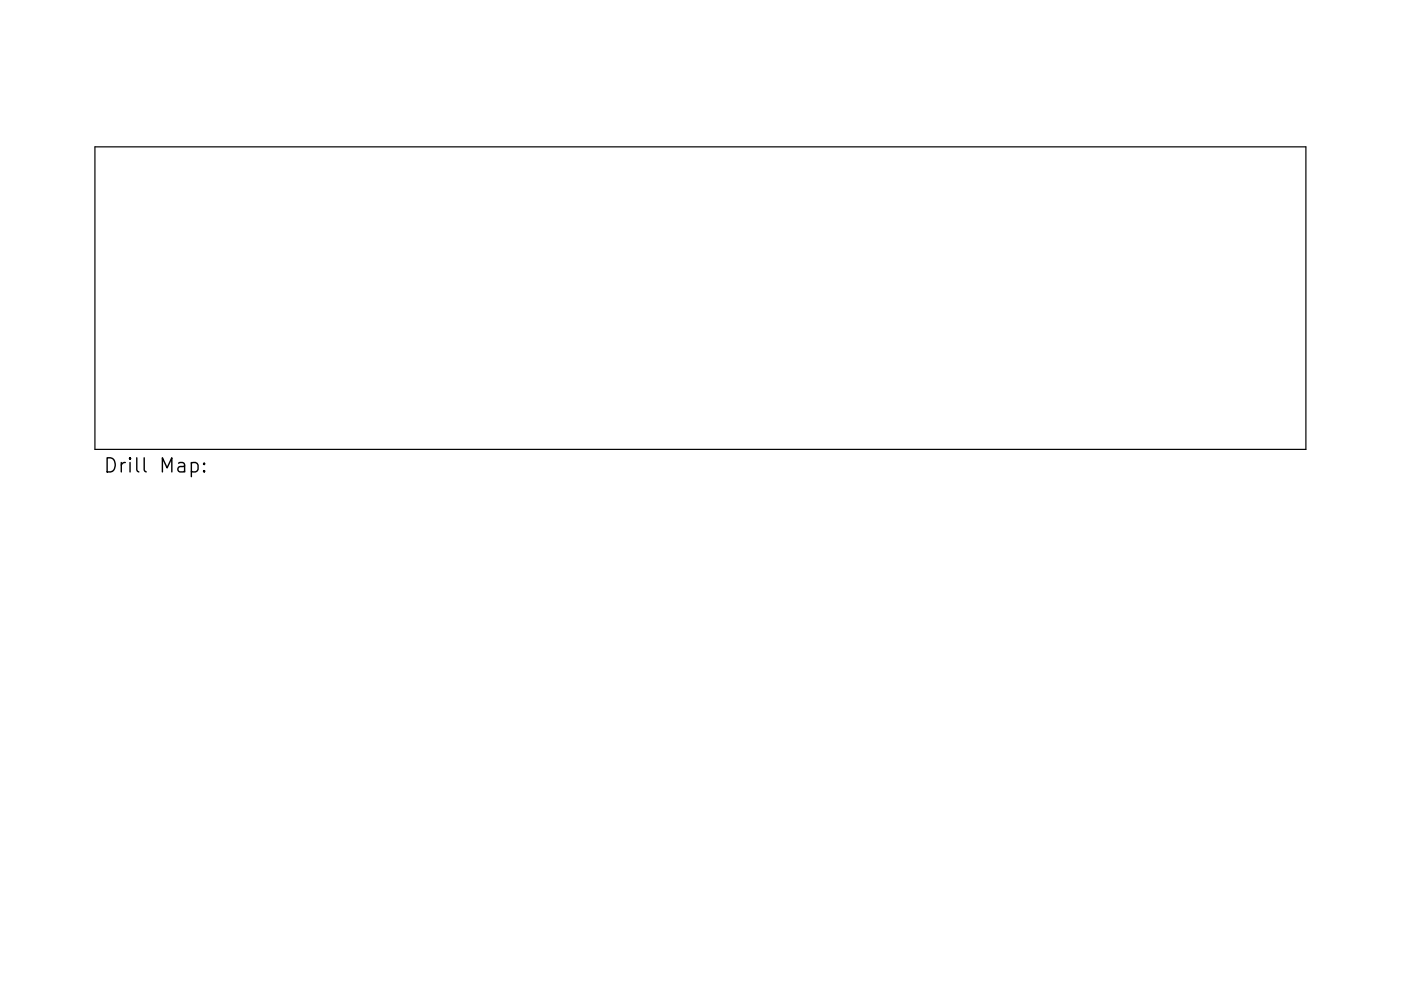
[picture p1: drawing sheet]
<svg xmlns="http://www.w3.org/2000/svg" width="297mm" height="210mm" viewBox="0 0 297 210" stroke-linecap="round" stroke-linejoin="round" font-family="sans-serif">
<defs><g id="words">
<text font-size="4.2" x="22" y="100.3">Drill Map:</text>
</g></defs>
<path d="M20.1 31.2h256.8v64.1h-256.8z" fill="none" stroke="#000" stroke-width=".25"/>
<path d="M40.6 98.3l.8-.2 .6 .6v.9l-.3 .4-.3 .1-.8-.1M43.3 99.8l.1 .2-.1 .1-.2-.1 .2-.2v.3M43.3 98.3l.1 .1-.1 .2-.2-.2 .2-.1v.3" fill="none" stroke="#000" stroke-width=".3"/>
<use href="#words"/>
</svg>
